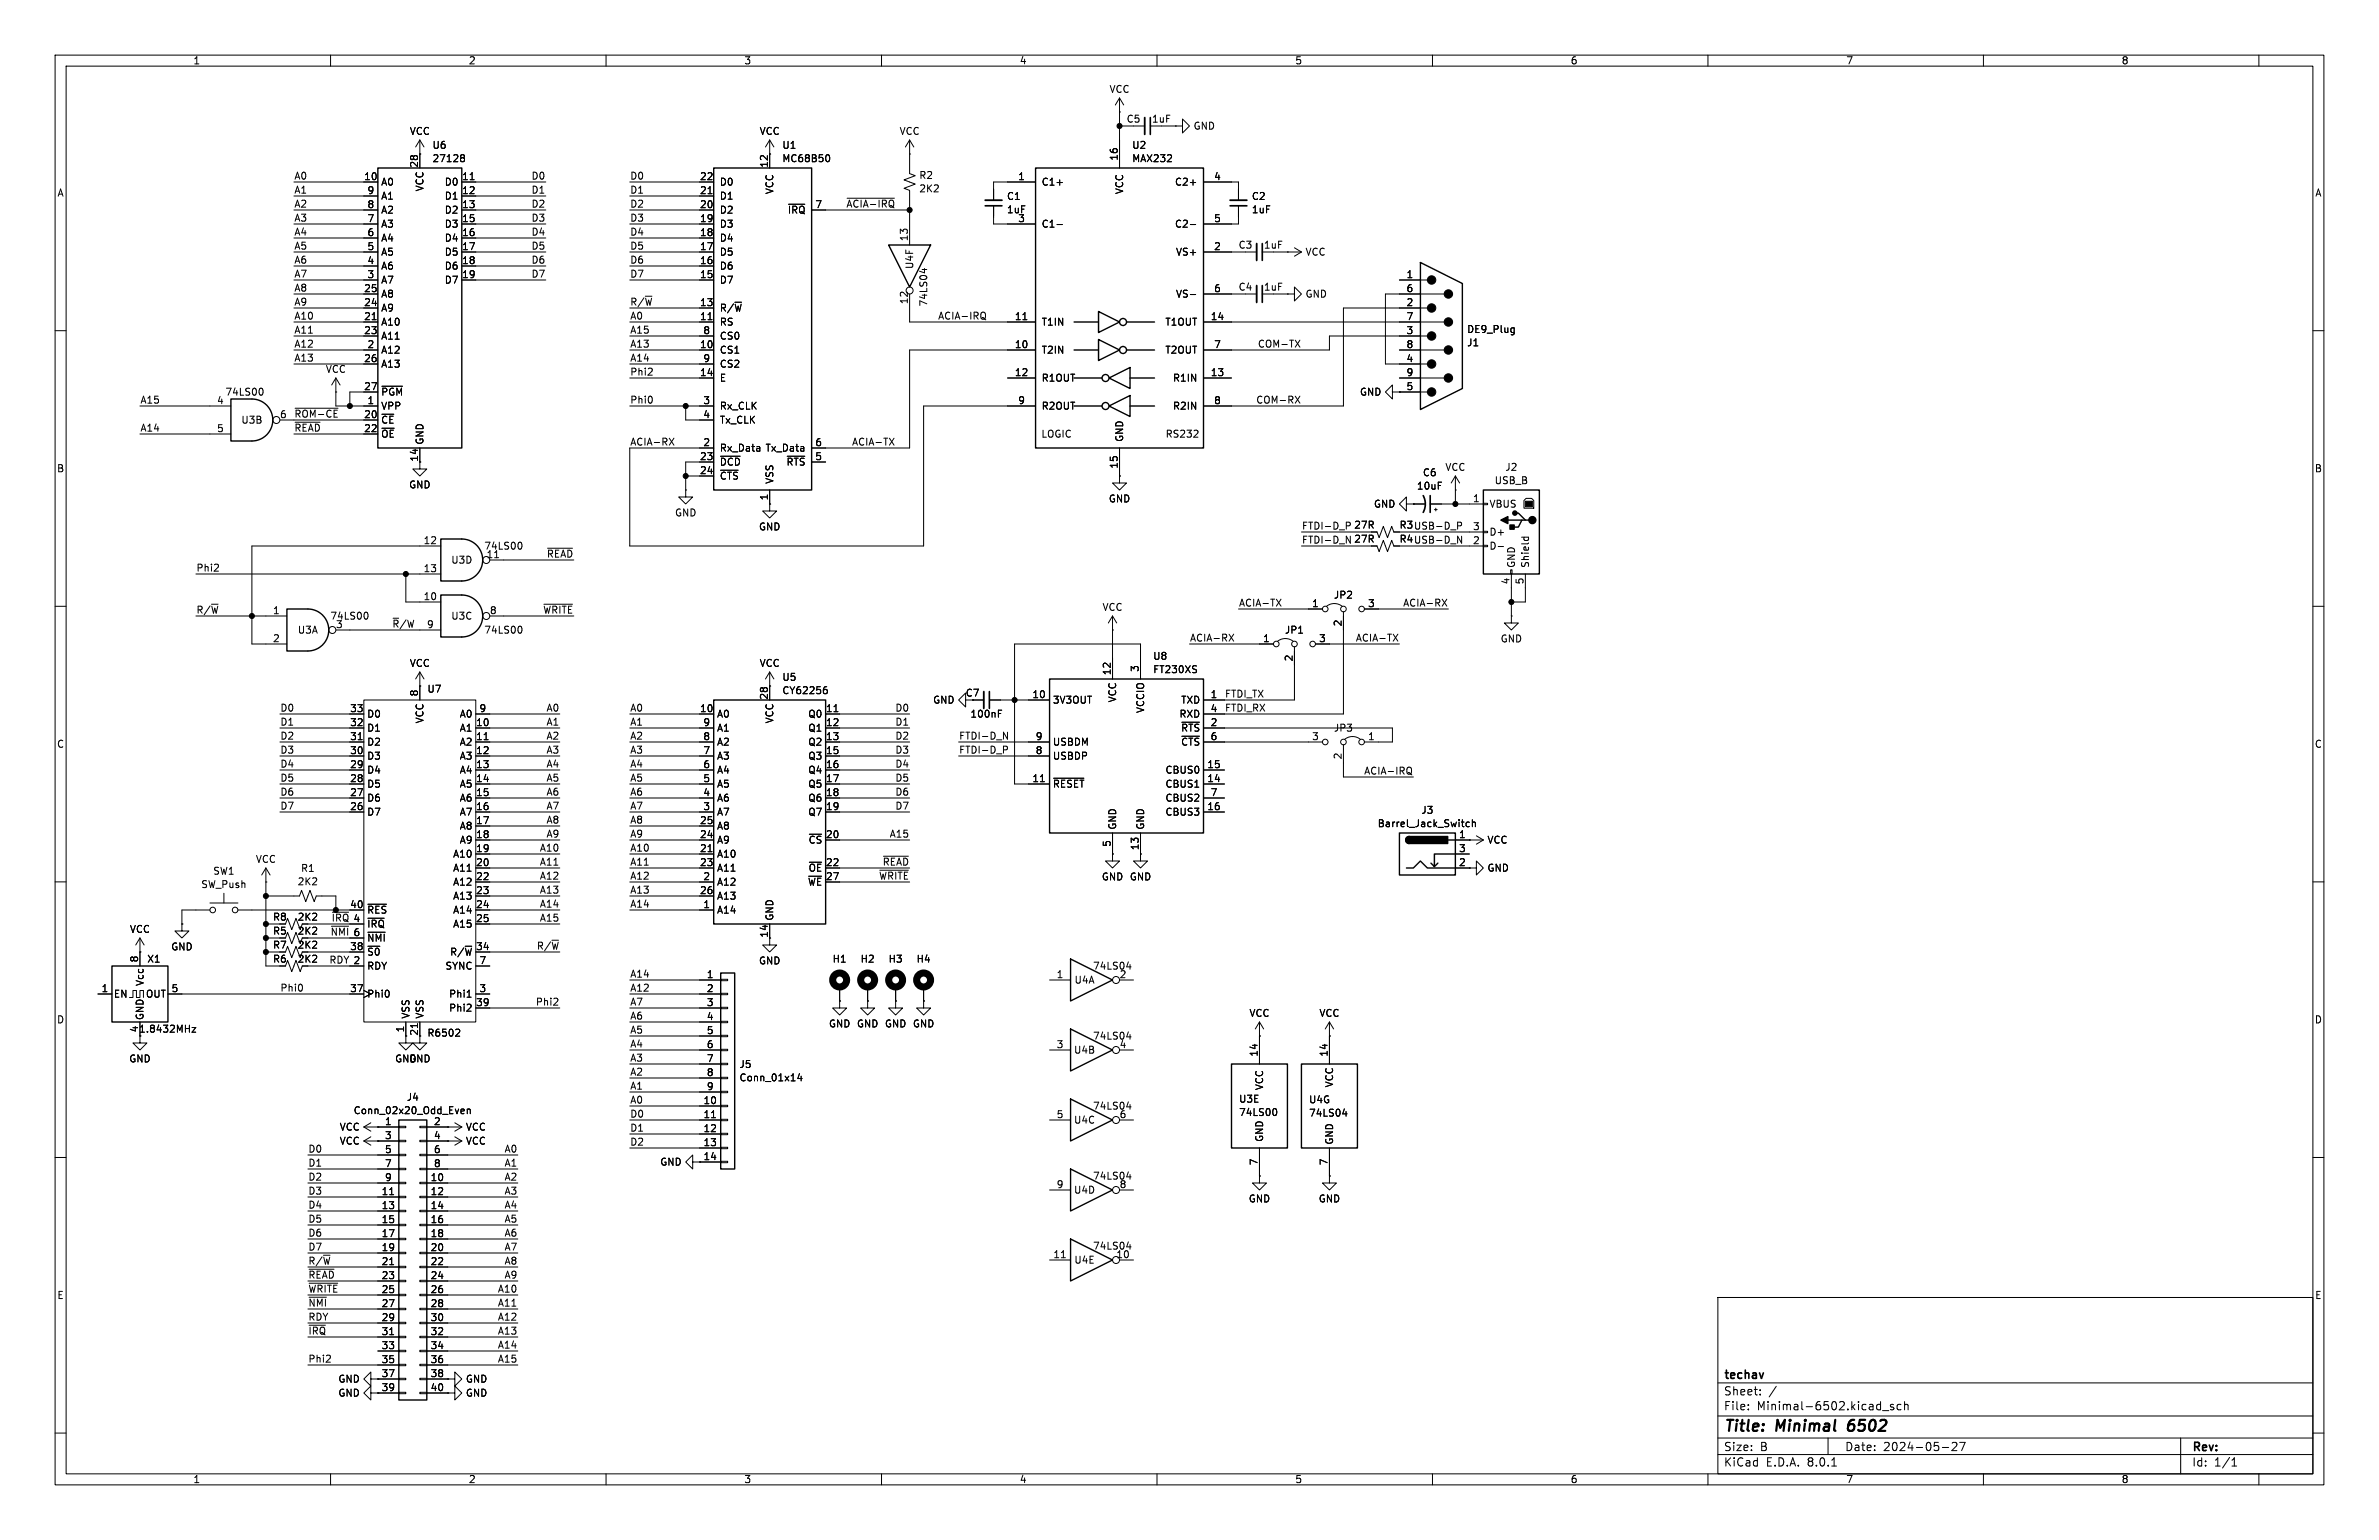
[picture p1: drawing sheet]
<svg xmlns="http://www.w3.org/2000/svg" width="432mm" height="279mm" viewBox="0 0 432 279" stroke-linecap="round" stroke-linejoin="round" font-family="sans-serif">
<defs><g id="words">
<g font-size="2.8">
<text x="312.8" y="260.3">Title:</text>
<text x="322.5" y="260.3">Minimal</text>
<text x="336.3" y="260.3">6502</text>
</g>
<g font-size="2.1">
<text x="312.8" y="250.6">techav</text>
<text x="312.8" y="256.1">File:</text>
<text x="312.8" y="253.4">Sheet:</text>
<text x="318.9" y="256.1">Minimal-6502.kicad_sch</text>
<text x="312.8" y="263.5">Size:</text>
<text x="319.5" y="263.5">B</text>
<text x="334.8" y="263.5">Date:</text>
<text x="341.8" y="263.5">2024-05-27</text>
<text x="397.8" y="263.7">Rev:</text>
<text x="312.8" y="266.3">KiCad</text>
<text x="320.5" y="266.3">E.D.A.</text>
<text x="328.1" y="266.3">8.0.1</text>
<text x="397.8" y="266.3">Id:</text>
<text x="401.9" y="266.3">1/1</text>
</g>
<g font-size="1.8">
<text x="35" y="11.9">1</text>
<text x="85" y="11.9">2</text>
<text x="135" y="11.9">3</text>
<text x="185" y="11.9">4</text>
<text x="235" y="11.9">5</text>
<text x="285" y="11.9">6</text>
<text x="335" y="11.9">7</text>
<text x="385" y="11.9">8</text>
<text x="201.3" y="17.1">VCC</text>
<text x="204.4" y="22.5">C5</text>
<text x="209" y="22.5">1uF</text>
<text x="216.5" y="23.7">GND</text>
<text x="74.3" y="24.7">VCC</text>
<text x="78.4" y="27.2">U6</text>
<text x="78.4" y="29.6">27128</text>
<text x="137.8" y="24.7">VCC</text>
<text x="141.9" y="27.2">U1</text>
<text x="141.9" y="29.6">MC68B50</text>
<text x="163.2" y="24.7">VCC</text>
<text x="202.9" y="29.3" transform="rotate(-90 202.9 29.3)">16</text>
<text x="205.4" y="27.2">U2</text>
<text x="205.4" y="29.6">MAX232</text>
<text x="10.3" y="35.9">A</text>
<text x="53.3" y="32.7">A0</text>
<text x="53.3" y="35.2">A1</text>
<text x="66" y="32.8">10</text>
<text x="66.6" y="35.3">9</text>
<text x="69.1" y="33.9">A0</text>
<text x="75.9" y="30.5" transform="rotate(-90 75.9 30.5)">28</text>
<text x="77.1" y="34.8" transform="rotate(-90 77.1 34.8)">VCC</text>
<text x="80.6" y="33.9">D0</text>
<text x="83.8" y="32.8">11</text>
<text x="83.8" y="35.3">12</text>
<text x="96.4" y="32.7">D0</text>
<text x="96.4" y="35.2">D1</text>
<text x="114.3" y="32.7">D0</text>
<text x="114.3" y="35.2">D1</text>
<text x="127" y="35.3">21</text>
<text x="127" y="32.8">22</text>
<text x="130.6" y="33.9">D0</text>
<text x="139.4" y="30.5" transform="rotate(-90 139.4 30.5)">12</text>
<text x="140.6" y="35.3" transform="rotate(-90 140.6 35.3)">VCC</text>
<text x="166.8" y="32.7">R2</text>
<text x="166.8" y="35.1">2K2</text>
<text x="184.7" y="32.8">1</text>
<text x="189" y="33.9">C1+</text>
<text x="204.1" y="35.3" transform="rotate(-90 204.1 35.3)">VCC</text>
<text x="213.2" y="33.9">C2+</text>
<text x="220.3" y="32.8">4</text>
<text x="420.1" y="35.9">A</text>
<text x="53.3" y="37.8">A2</text>
<text x="53.3" y="40.3">A3</text>
<text x="66.6" y="40.4">7</text>
<text x="66.6" y="37.8">8</text>
<text x="69.1" y="41.5">A3</text>
<text x="69.1" y="39">A2</text>
<text x="69.1" y="36.4">A1</text>
<text x="80.6" y="36.4">D1</text>
<text x="80.6" y="39">D2</text>
<text x="80.6" y="41.5">D3</text>
<text x="83.8" y="37.8">13</text>
<text x="83.8" y="40.4">15</text>
<text x="96.4" y="37.8">D2</text>
<text x="96.4" y="40.3">D3</text>
<text x="114.3" y="37.8">D2</text>
<text x="114.3" y="40.3">D3</text>
<text x="127" y="40.4">19</text>
<text x="127" y="37.8">20</text>
<text x="130.6" y="41.5">D3</text>
<text x="130.6" y="39">D2</text>
<text x="130.6" y="36.4">D1</text>
<text x="142.9" y="39">~{IRQ}</text>
<text x="147.9" y="37.8">7</text>
<text x="153.5" y="37.8">~{ACIA-IRQ}</text>
<text x="182.7" y="36.5">C1</text>
<text x="182.7" y="38.9">1uF</text>
<text x="184.7" y="40.4">3</text>
<text x="189" y="41.5">C1-</text>
<text x="213.2" y="41.5">C2-</text>
<text x="220.3" y="40.4">5</text>
<text x="227.1" y="36.5">C2</text>
<text x="227.1" y="38.9">1uF</text>
<text x="53.3" y="47.9">A6</text>
<text x="53.3" y="42.8">A4</text>
<text x="53.3" y="45.4">A5</text>
<text x="66.6" y="45.5">5</text>
<text x="66.6" y="42.9">6</text>
<text x="69.1" y="46.6">A5</text>
<text x="69.1" y="44">A4</text>
<text x="80.6" y="44">D4</text>
<text x="80.6" y="46.6">D5</text>
<text x="83.8" y="42.9">16</text>
<text x="83.8" y="45.5">17</text>
<text x="96.4" y="47.9">D6</text>
<text x="96.4" y="42.8">D4</text>
<text x="96.4" y="45.4">D5</text>
<text x="114.3" y="45.4">D5</text>
<text x="114.3" y="42.8">D4</text>
<text x="114.3" y="47.9">D6</text>
<text x="127" y="45.5">17</text>
<text x="127" y="42.9">18</text>
<text x="130.6" y="46.6">D5</text>
<text x="130.6" y="44">D4</text>
<text x="164.8" y="43.9" transform="rotate(-90 164.8 43.9)">13</text>
<text x="213.4" y="46.6">VS+</text>
<text x="220.3" y="45.5">2</text>
<text x="224.7" y="45.3">C3</text>
<text x="229.3" y="45.3">1uF</text>
<text x="236.9" y="46.6">VCC</text>
<text x="53.3" y="50.5">A7</text>
<text x="53.3" y="53">A8</text>
<text x="66" y="53.1">25</text>
<text x="66.6" y="50.5">3</text>
<text x="66.6" y="48">4</text>
<text x="69.1" y="51.7">A7</text>
<text x="69.1" y="49.1">A6</text>
<text x="80.6" y="49.1">D6</text>
<text x="80.6" y="51.7">D7</text>
<text x="83.8" y="48">18</text>
<text x="83.8" y="50.5">19</text>
<text x="96.4" y="50.5">D7</text>
<text x="114.3" y="50.5">D7</text>
<text x="127" y="50.5">15</text>
<text x="127" y="48">16</text>
<text x="130.6" y="51.7">D7</text>
<text x="130.6" y="49.1">D6</text>
<text x="166" y="48.9" transform="rotate(-90 166 48.9)">U4F</text>
<text x="220.3" y="53.1">6</text>
<text x="224.7" y="52.9">C4</text>
<text x="229.3" y="52.9">1uF</text>
<text x="255.2" y="50.5">1</text>
<text x="255.2" y="53.1">6</text>
<text x="53.3" y="55.5">A9</text>
<text x="53.3" y="58.1">A10</text>
<text x="66" y="58.2">21</text>
<text x="66" y="55.6">24</text>
<text x="69.1" y="59.3">A10</text>
<text x="69.1" y="56.7">A9</text>
<text x="69.1" y="54.2">A8</text>
<text x="114.3" y="55.5">R/~{W}</text>
<text x="114.3" y="58.1">A0</text>
<text x="127" y="58.2">11</text>
<text x="127" y="55.6">13</text>
<text x="130.6" y="59.3">RS</text>
<text x="130.6" y="56.7">R/~{W}</text>
<text x="164.8" y="55.3" transform="rotate(-90 164.8 55.3)">12</text>
<text x="168.5" y="55.7" transform="rotate(-90 168.5 55.7)">74LS04</text>
<text x="170.2" y="58.1">ACIA-IRQ</text>
<text x="184.1" y="58.2">11</text>
<text x="189" y="59.3">T1IN</text>
<text x="211.4" y="59.3">T1OUT</text>
<text x="213.4" y="54.2">VS-</text>
<text x="219.7" y="58.2">14</text>
<text x="236.9" y="54.2">GND</text>
<text x="255.2" y="55.6">2</text>
<text x="255.2" y="58.2">7</text>
<text x="53.3" y="63.2">A12</text>
<text x="53.3" y="60.6">A11</text>
<text x="53.3" y="65.7">A13</text>
<text x="66" y="60.7">23</text>
<text x="66" y="65.8">26</text>
<text x="66.6" y="63.2">2</text>
<text x="69.1" y="64.4">A12</text>
<text x="69.1" y="61.8">A11</text>
<text x="114.3" y="63.2">A13</text>
<text x="114.3" y="60.6">A15</text>
<text x="114.3" y="65.7">A14</text>
<text x="127" y="63.2">10</text>
<text x="127.6" y="60.7">8</text>
<text x="127.6" y="65.8">9</text>
<text x="130.6" y="64.4">CS1</text>
<text x="130.6" y="61.8">CS0</text>
<text x="184.1" y="63.2">10</text>
<text x="189" y="64.4">T2IN</text>
<text x="211.4" y="64.4">T2OUT</text>
<text x="220.3" y="63.2">7</text>
<text x="228.2" y="63.2">COM-TX</text>
<text x="255.2" y="60.7">3</text>
<text x="255.2" y="65.8">4</text>
<text x="255.2" y="63.2">8</text>
<text x="266.2" y="63">J1</text>
<text x="266.2" y="60.6">DE9_Plug</text>
<text x="40.8" y="72">74LS00</text>
<text x="59" y="67.9">VCC</text>
<text x="66" y="70.9">27</text>
<text x="69.1" y="66.9">A13</text>
<text x="69.1" y="72">~{PGM}</text>
<text x="114.3" y="68.2">Phi2</text>
<text x="127" y="68.3">14</text>
<text x="130.6" y="69.4">E</text>
<text x="130.6" y="66.9">CS2</text>
<text x="184.1" y="68.3">12</text>
<text x="189" y="69.4">R1OUT</text>
<text x="212.8" y="69.4">R1IN</text>
<text x="219.7" y="68.3">13</text>
<text x="246.7" y="72">GND</text>
<text x="255.2" y="70.9">5</text>
<text x="255.2" y="68.3">9</text>
<text x="25.4" y="73.3">A15</text>
<text x="39.3" y="73.4">4</text>
<text x="43.7" y="77.1">U3B</text>
<text x="50.7" y="75.9">6</text>
<text x="53.3" y="75.9">~{ROM-CE}</text>
<text x="66" y="75.9">20</text>
<text x="66.6" y="73.4">1</text>
<text x="69.1" y="74.5">VPP</text>
<text x="69.1" y="77.1">~{CE}</text>
<text x="114.3" y="73.3">Phi0</text>
<text x="127.6" y="73.4">3</text>
<text x="127.6" y="75.9">4</text>
<text x="130.6" y="74.5">Rx_CLK</text>
<text x="130.6" y="77.1">Tx_CLK</text>
<text x="184.7" y="73.4">9</text>
<text x="189" y="74.5">R2OUT</text>
<text x="212.8" y="74.5">R2IN</text>
<text x="220.3" y="73.4">8</text>
<text x="227.9" y="73.3">COM-RX</text>
<text x="25.4" y="78.4">A14</text>
<text x="39.3" y="78.5">5</text>
<text x="53.3" y="78.4">~{READ}</text>
<text x="66" y="78.5">22</text>
<text x="69.1" y="79.6">~{OE}</text>
<text x="75.9" y="83.9" transform="rotate(-90 75.9 83.9)">14</text>
<text x="77.1" y="80.8" transform="rotate(-90 77.1 80.8)">GND</text>
<text x="114.3" y="80.9">ACIA-RX</text>
<text x="127" y="83.6">23</text>
<text x="127.6" y="81">2</text>
<text x="130.6" y="82.1">Rx_Data</text>
<text x="138.8" y="82.1">Tx_Data</text>
<text x="147.9" y="83.6">5</text>
<text x="147.9" y="81">6</text>
<text x="154.6" y="80.9">ACIA-TX</text>
<text x="188.9" y="79.6">LOGIC</text>
<text x="204.1" y="80.3" transform="rotate(-90 204.1 80.3)">GND</text>
<text x="211.5" y="79.6">RS232</text>
<text x="10.3" y="85.9">B</text>
<text x="74.2" y="88.8">GND</text>
<text x="127" y="86.1">24</text>
<text x="130.6" y="84.7">~{DCD}</text>
<text x="130.6" y="87.2">~{CTS}</text>
<text x="140.6" y="87.9" transform="rotate(-90 140.6 87.9)">VSS</text>
<text x="142.7" y="84.7">~{RTS}</text>
<text x="202.9" y="85.1" transform="rotate(-90 202.9 85.1)">15</text>
<text x="257.1" y="89">10uF</text>
<text x="258.2" y="86.6">C6</text>
<text x="262.2" y="85.6">VCC</text>
<text x="271.2" y="88">USB_B</text>
<text x="273.1" y="85.6">J2</text>
<text x="420.1" y="85.9">B</text>
<text x="122.4" y="93.9">GND</text>
<text x="139.4" y="90.9" transform="rotate(-90 139.4 90.9)">1</text>
<text x="201.2" y="91.4">GND</text>
<text x="249.3" y="92.3">GND</text>
<text x="267.3" y="91.2">1</text>
<text x="270.3" y="92.3">VBUS</text>
<text x="76.8" y="98.8">12</text>
<text x="87.8" y="99.9">74LS00</text>
<text x="88.2" y="101.3">11</text>
<text x="99.2" y="101.3">~{READ}</text>
<text x="137.7" y="96.4">GND</text>
<text x="236.2" y="98.7">FTDI-D_N</text>
<text x="236.2" y="96.2">FTDI-D_P</text>
<text x="245.7" y="96.1">27R</text>
<text x="245.7" y="98.7">27R</text>
<text x="253.9" y="96.1">R3 USB-D_P</text>
<text x="253.9" y="98.7">R4 USB-D_N</text>
<text x="253.9" y="98.7">R4</text>
<text x="253.9" y="96.1">R3</text>
<text x="267.3" y="98.8">2</text>
<text x="267.3" y="96.3">3</text>
<text x="270.3" y="99.9">D-</text>
<text x="270.3" y="97.4">D+</text>
<text x="35.6" y="103.8">Phi2</text>
<text x="76.8" y="103.9">13</text>
<text x="81.8" y="102.5">U3D</text>
<text x="274.1" y="106.1" transform="rotate(-90 274.1 106.1)">4</text>
<text x="275.2" y="103.1" transform="rotate(-90 275.2 103.1)">GND</text>
<text x="276.6" y="106.1" transform="rotate(-90 276.6 106.1)">5</text>
<text x="277.7" y="103.1" transform="rotate(-90 277.7 103.1)">Shield</text>
<text x="35.6" y="111.4">R/~{W}</text>
<text x="49.5" y="111.5">1</text>
<text x="59.9" y="112.6">74LS00</text>
<text x="71.1" y="114">~{R}/W 9</text>
<text x="76.8" y="109">10</text>
<text x="81.8" y="112.6">U3C</text>
<text x="88.8" y="111.5">8</text>
<text x="98.5" y="111.4">~{WRITE}</text>
<text x="200" y="111">VCC</text>
<text x="224.8" y="110.1">ACIA-TX</text>
<text x="238.1" y="110.2">1</text>
<text x="242" y="108.8">JP2</text>
<text x="243.6" y="113.7" transform="rotate(-90 243.6 113.7)">2</text>
<text x="248.2" y="110.2">3</text>
<text x="254.6" y="110.1">ACIA-RX</text>
<text x="49.5" y="116.6">2</text>
<text x="54" y="115.2">U3A</text>
<text x="60.9" y="114">3</text>
<text x="87.8" y="115.2">74LS00</text>
<text x="209.2" y="119.9">U8</text>
<text x="215.9" y="116.5">ACIA-RX</text>
<text x="229.2" y="116.6">1</text>
<text x="233.1" y="115.2">JP1</text>
<text x="239.3" y="116.6">3</text>
<text x="246" y="116.5">ACIA-TX</text>
<text x="272.3" y="116.8">GND</text>
<text x="74.3" y="121.2">VCC</text>
<text x="77.5" y="125.9">U7</text>
<text x="137.8" y="121.2">VCC</text>
<text x="141.9" y="123.7">U5</text>
<text x="201.7" y="122.6" transform="rotate(-90 201.7 122.6)">12</text>
<text x="206.8" y="122" transform="rotate(-90 206.8 122)">3</text>
<text x="209.2" y="122.3">FT230XS</text>
<text x="234.7" y="120.1" transform="rotate(-90 234.7 120.1)">2</text>
<text x="50.8" y="131.7">D1</text>
<text x="50.8" y="129.2">D0</text>
<text x="63.5" y="131.8">32</text>
<text x="63.5" y="129.3">33</text>
<text x="66.5" y="130.4">D0</text>
<text x="75.9" y="126.4" transform="rotate(-90 75.9 126.4)">8</text>
<text x="77.1" y="131.3" transform="rotate(-90 77.1 131.3)">VCC</text>
<text x="83.4" y="130.4">A0</text>
<text x="86.3" y="131.8">10</text>
<text x="86.9" y="129.3">9</text>
<text x="99.1" y="131.7">A1</text>
<text x="99.1" y="129.2">A0</text>
<text x="114.3" y="131.7">A1</text>
<text x="114.3" y="129.2">A0</text>
<text x="127" y="129.3">10</text>
<text x="127.6" y="131.8">9</text>
<text x="130" y="130.4">A0</text>
<text x="139.4" y="127" transform="rotate(-90 139.4 127)">28</text>
<text x="140.6" y="131.3" transform="rotate(-90 140.6 131.3)">VCC</text>
<text x="141.9" y="126.1">CY62256</text>
<text x="146.6" y="130.4">Q0</text>
<text x="149.8" y="129.3">11</text>
<text x="149.8" y="131.8">12</text>
<text x="162.4" y="131.7">D1</text>
<text x="162.4" y="129.2">D0</text>
<text x="169.3" y="127.9">GND</text>
<text x="175.2" y="126.6">C7</text>
<text x="176" y="130.4">100nF</text>
<text x="187.3" y="126.7">10</text>
<text x="191" y="127.9">3V3OUT</text>
<text x="202.8" y="127.5" transform="rotate(-90 202.8 127.5)">VCC</text>
<text x="207.9" y="129.5" transform="rotate(-90 207.9 129.5)">VCCIO</text>
<text x="214" y="130.4">RXD</text>
<text x="214.3" y="127.9">TXD</text>
<text x="219.6" y="126.7">1</text>
<text x="219.6" y="131.8">2</text>
<text x="219.6" y="129.3">4</text>
<text x="222.2" y="126.7">FTDI_TX</text>
<text x="222.2" y="129.2">FTDI_RX</text>
<text x="10.3" y="135.9">C</text>
<text x="50.8" y="134.3">D2</text>
<text x="50.8" y="136.8">D3</text>
<text x="63.5" y="136.9">30</text>
<text x="63.5" y="134.4">31</text>
<text x="66.5" y="135.5">D2</text>
<text x="66.5" y="132.9">D1</text>
<text x="83.4" y="132.9">A1</text>
<text x="83.4" y="135.5">A2</text>
<text x="86.3" y="134.4">11</text>
<text x="86.3" y="136.9">12</text>
<text x="99.1" y="134.3">A2</text>
<text x="99.1" y="136.8">A3</text>
<text x="114.3" y="134.3">A2</text>
<text x="114.3" y="136.8">A3</text>
<text x="127.6" y="136.9">7</text>
<text x="127.6" y="134.4">8</text>
<text x="130" y="135.5">A2</text>
<text x="130" y="132.9">A1</text>
<text x="146.6" y="132.9">Q1</text>
<text x="146.6" y="135.5">Q2</text>
<text x="149.8" y="134.4">13</text>
<text x="149.8" y="136.9">15</text>
<text x="162.4" y="134.3">D2</text>
<text x="162.4" y="136.8">D3</text>
<text x="174" y="134.3">FTDI-D_N</text>
<text x="174" y="136.8">FTDI-D_P</text>
<text x="187.9" y="136.9">8</text>
<text x="187.9" y="134.4">9</text>
<text x="191" y="135.5">USBDM</text>
<text x="214.3" y="132.9">~{RTS}</text>
<text x="214.3" y="135.5">~{CTS}</text>
<text x="219.6" y="134.4">6</text>
<text x="238.1" y="134.4">3</text>
<text x="242" y="132.9">JP3</text>
<text x="243.6" y="137.9" transform="rotate(-90 243.6 137.9)">2</text>
<text x="248.2" y="134.4">1</text>
<text x="420.1" y="135.9">C</text>
<text x="50.8" y="139.4">D4</text>
<text x="50.8" y="141.9">D5</text>
<text x="63.5" y="142">28</text>
<text x="63.5" y="139.4">29</text>
<text x="66.5" y="143.1">D5</text>
<text x="66.5" y="140.6">D4</text>
<text x="66.5" y="138">D3</text>
<text x="83.4" y="138">A3</text>
<text x="83.4" y="140.6">A4</text>
<text x="83.4" y="143.1">A5</text>
<text x="86.3" y="139.4">13</text>
<text x="86.3" y="142">14</text>
<text x="99.1" y="139.4">A4</text>
<text x="99.1" y="141.9">A5</text>
<text x="114.3" y="139.4">A4</text>
<text x="114.3" y="141.9">A5</text>
<text x="127.6" y="142">5</text>
<text x="127.6" y="139.4">6</text>
<text x="130" y="143.1">A5</text>
<text x="130" y="140.6">A4</text>
<text x="130" y="138">A3</text>
<text x="146.6" y="138">Q3</text>
<text x="146.6" y="140.6">Q4</text>
<text x="146.6" y="143.1">Q5</text>
<text x="149.8" y="139.4">16</text>
<text x="149.8" y="142">17</text>
<text x="162.4" y="141.9">D5</text>
<text x="162.4" y="139.4">D4</text>
<text x="187.3" y="142">11</text>
<text x="191" y="143.1">~{RESET}</text>
<text x="191" y="138">USBDP</text>
<text x="211.4" y="143.1">CBUS1</text>
<text x="211.4" y="140.6">CBUS0</text>
<text x="219" y="142">14</text>
<text x="219" y="139.4">15</text>
<text x="247.5" y="140.6">ACIA-IRQ</text>
<text x="50.8" y="144.4">D6</text>
<text x="50.8" y="147">D7</text>
<text x="63.5" y="147.1">26</text>
<text x="63.5" y="144.5">27</text>
<text x="66.5" y="148.2">D7</text>
<text x="66.5" y="145.6">D6</text>
<text x="83.4" y="145.6">A6</text>
<text x="83.4" y="148.2">A7</text>
<text x="86.3" y="144.5">15</text>
<text x="86.3" y="147.1">16</text>
<text x="86.3" y="149.6">17</text>
<text x="99.1" y="149.5">A8</text>
<text x="99.1" y="147">A7</text>
<text x="99.1" y="144.4">A6</text>
<text x="114.3" y="147">A7</text>
<text x="114.3" y="144.4">A6</text>
<text x="114.3" y="149.5">A8</text>
<text x="127" y="149.6">25</text>
<text x="127.6" y="147.1">3</text>
<text x="127.6" y="144.5">4</text>
<text x="130" y="148.2">A7</text>
<text x="130" y="145.6">A6</text>
<text x="146.6" y="145.6">Q6</text>
<text x="146.6" y="148.2">Q7</text>
<text x="149.8" y="144.5">18</text>
<text x="149.8" y="147.1">19</text>
<text x="162.4" y="147">D7</text>
<text x="162.4" y="144.4">D6</text>
<text x="211.4" y="148.2">CBUS3</text>
<text x="211.4" y="145.6">CBUS2</text>
<text x="219" y="147.1">16</text>
<text x="219.6" y="144.5">7</text>
<text x="257.9" y="147.8">J3</text>
<text x="82.1" y="155.8">A10</text>
<text x="83.4" y="150.7">A8</text>
<text x="83.4" y="153.3">A9</text>
<text x="86.3" y="152.1">18</text>
<text x="86.3" y="154.7">19</text>
<text x="97.9" y="154.6">A10</text>
<text x="99.1" y="152.1">A9</text>
<text x="114.3" y="152.1">A9</text>
<text x="114.3" y="154.6">A10</text>
<text x="127" y="154.7">21</text>
<text x="127" y="152.1">24</text>
<text x="130" y="155.8">A10</text>
<text x="130" y="153.3">A9</text>
<text x="130" y="150.7">A8</text>
<text x="146.7" y="153.3">~{CS}</text>
<text x="149.8" y="152.1">20</text>
<text x="161.4" y="152.1">A15</text>
<text x="201.7" y="153.7" transform="rotate(-90 201.7 153.7)">5</text>
<text x="202.8" y="150.6" transform="rotate(-90 202.8 150.6)">GND</text>
<text x="206.8" y="154.3" transform="rotate(-90 206.8 154.3)">13</text>
<text x="207.9" y="150.6" transform="rotate(-90 207.9 150.6)">GND</text>
<text x="250" y="150.3">Barrel_Jack_Switch</text>
<text x="264.7" y="152.1">1</text>
<text x="264.7" y="154.7">3</text>
<text x="269.9" y="153.3">VCC</text>
<text x="36.4" y="161.3">SW_Push</text>
<text x="38.6" y="158.9">SW1</text>
<text x="46.3" y="156.8">VCC</text>
<text x="53.9" y="160.8">2K2</text>
<text x="54.5" y="158.4">R1</text>
<text x="82.1" y="158.3">A11</text>
<text x="82.1" y="160.9">A12</text>
<text x="86.3" y="157.2">20</text>
<text x="86.3" y="159.8">22</text>
<text x="97.9" y="157.1">A11</text>
<text x="97.9" y="159.7">A12</text>
<text x="114.3" y="159.7">A12</text>
<text x="114.3" y="157.1">A11</text>
<text x="127" y="157.2">23</text>
<text x="127.6" y="159.8">2</text>
<text x="130" y="160.9">A12</text>
<text x="130" y="158.3">A11</text>
<text x="146.5" y="160.9">~{WE}</text>
<text x="146.7" y="158.3">~{OE}</text>
<text x="149.8" y="157.2">22</text>
<text x="149.8" y="159.8">27</text>
<text x="159.5" y="159.7">~{WRITE}</text>
<text x="160.1" y="157.1">~{READ}</text>
<text x="199.9" y="159.9">GND GND</text>
<text x="264.7" y="157.2">2</text>
<text x="269.9" y="158.3">GND</text>
<text x="49.5" y="167.2">R8</text>
<text x="53.9" y="167.2">2K2</text>
<text x="60.1" y="167.3">~{IRQ}</text>
<text x="63.5" y="164.8">40</text>
<text x="64.1" y="167.4">4</text>
<text x="66.5" y="166">~{RES}</text>
<text x="82.1" y="163.4">A13</text>
<text x="82.1" y="166">A14</text>
<text x="86.3" y="162.3">23</text>
<text x="86.3" y="164.8">24</text>
<text x="86.3" y="167.4">25</text>
<text x="97.9" y="167.3">A15</text>
<text x="97.9" y="164.8">A14</text>
<text x="97.9" y="162.2">A13</text>
<text x="114.3" y="164.8">A14</text>
<text x="114.3" y="162.2">A13</text>
<text x="127" y="162.3">26</text>
<text x="127.6" y="164.8">1</text>
<text x="130" y="166">A14</text>
<text x="130" y="163.4">A13</text>
<text x="140.6" y="167.1" transform="rotate(-90 140.6 167.1)">GND</text>
<text x="23.5" y="169.5">VCC</text>
<text x="31" y="172.6">GND</text>
<text x="49.5" y="169.8">R5</text>
<text x="49.5" y="172.3">R7</text>
<text x="53.9" y="169.8">2K2</text>
<text x="53.9" y="172.3">2K2</text>
<text x="59.9" y="169.8">~{NMI}</text>
<text x="63.5" y="172.5">38</text>
<text x="64.1" y="169.9">6</text>
<text x="66.5" y="173.6">~{S0}</text>
<text x="66.5" y="168.5">~{IRQ}</text>
<text x="66.5" y="171">~{NMI}</text>
<text x="81.6" y="173.6">R/~{W}</text>
<text x="82.1" y="168.5">A15</text>
<text x="86.3" y="172.5">34</text>
<text x="97.3" y="172.4">R/~{W}</text>
<text x="139.4" y="170.2" transform="rotate(-90 139.4 170.2)">14</text>
<text x="25.1" y="174.7" transform="rotate(-90 25.1 174.7)">8</text>
<text x="26.3" y="179" transform="rotate(-90 26.3 179)">Vcc</text>
<text x="26.6" y="174.9">X1</text>
<text x="49.5" y="174.9">R6</text>
<text x="50.8" y="180">Phi0</text>
<text x="53.9" y="174.9">2K2</text>
<text x="59.7" y="174.9">RDY 2</text>
<text x="64.1" y="175">2</text>
<text x="66.5" y="176.1">RDY</text>
<text x="80.8" y="176.1">SYNC</text>
<text x="86.9" y="175">7</text>
<text x="114.3" y="177.5">A14</text>
<text x="114.3" y="180">A12</text>
<text x="128.2" y="177.5">1</text>
<text x="137.7" y="175.2">GND</text>
<text x="151" y="174.9">H1</text>
<text x="156.1" y="174.9">H2</text>
<text x="161.2" y="174.9">H3</text>
<text x="166.3" y="174.9">H4</text>
<text x="191.7" y="177.5">1</text>
<text x="194.9" y="178.7">U4A</text>
<text x="198.3" y="176.1">74LS04</text>
<text x="203.1" y="177.5">2</text>
<text x="10.3" y="185.9">D</text>
<text x="18.3" y="180.1">1</text>
<text x="20.6" y="181.2">EN</text>
<text x="26.3" y="185.2" transform="rotate(-90 26.3 185.2)">GND</text>
<text x="26.4" y="181.2">OUT</text>
<text x="31" y="180.1">5</text>
<text x="63.5" y="180.1">37</text>
<text x="66.5" y="181.2">Phi0</text>
<text x="74.5" y="184.9" transform="rotate(-90 74.5 184.9)">VSS</text>
<text x="77.1" y="184.9" transform="rotate(-90 77.1 184.9)">VSS</text>
<text x="81.4" y="181.2">Phi1</text>
<text x="81.4" y="183.7">Phi2</text>
<text x="86.3" y="182.6">39</text>
<text x="86.9" y="180.1">3</text>
<text x="97.2" y="182.5">Phi2</text>
<text x="114.3" y="185.1">A6</text>
<text x="114.3" y="182.5">A7</text>
<text x="128.2" y="180.1">2</text>
<text x="128.2" y="182.6">3</text>
<text x="128.2" y="185.2">4</text>
<text x="226.7" y="184.7">VCC</text>
<text x="239.4" y="184.7">VCC</text>
<text x="420.1" y="185.9">D</text>
<text x="25.1" y="187.4" transform="rotate(-90 25.1 187.4)">4</text>
<text x="25.1" y="187.6">1.8432MHz</text>
<text x="73.4" y="187.4" transform="rotate(-90 73.4 187.4)">1</text>
<text x="75.9" y="188" transform="rotate(-90 75.9 188)">21</text>
<text x="77.5" y="188.3">R6502</text>
<text x="114.3" y="187.6">A5</text>
<text x="114.3" y="190.2">A4</text>
<text x="128.2" y="187.7">5</text>
<text x="128.2" y="190.2">6</text>
<text x="150.4" y="186.6">GND GND GND GND</text>
<text x="191.7" y="190.2">3</text>
<text x="194.8" y="191.4">U4B</text>
<text x="198.3" y="188.8">74LS04</text>
<text x="203.1" y="190.2">4</text>
<text x="228.3" y="191.8" transform="rotate(-90 228.3 191.8)">14</text>
<text x="241" y="191.8" transform="rotate(-90 241 191.8)">14</text>
<text x="23.4" y="193">GND</text>
<text x="71.6" y="193">GND</text>
<text x="74.2" y="193">GND</text>
<text x="114.3" y="192.7">A3</text>
<text x="114.3" y="195.2">A2</text>
<text x="114.3" y="197.8">A1</text>
<text x="128.2" y="192.8">7</text>
<text x="128.2" y="195.3">8</text>
<text x="128.2" y="197.9">9</text>
<text x="134.1" y="194">J5</text>
<text x="134.1" y="196.4">Conn_01x14</text>
<text x="229.5" y="197.9" transform="rotate(-90 229.5 197.9)">VCC</text>
<text x="242.2" y="197.4" transform="rotate(-90 242.2 197.4)">VCC</text>
<text x="64.1" y="202.3">Conn_02x20_Odd_Even</text>
<text x="73.7" y="199.9">J4</text>
<text x="114.3" y="202.9">D0</text>
<text x="114.3" y="200.3">A0</text>
<text x="127.6" y="200.4">10</text>
<text x="127.6" y="202.9">11</text>
<text x="191.7" y="202.9">5</text>
<text x="198.3" y="201.5">74LS04</text>
<text x="203.1" y="202.9">6</text>
<text x="224.8" y="200.3">U3E</text>
<text x="224.8" y="202.7">74LS00</text>
<text x="237.5" y="200.4">U4G</text>
<text x="237.5" y="202.8">74LS04</text>
<text x="55.9" y="209.2">D0</text>
<text x="61.6" y="205.3">VCC</text>
<text x="61.6" y="207.9">VCC</text>
<text x="69.8" y="204.2">1</text>
<text x="69.8" y="206.8">3</text>
<text x="69.8" y="209.3">5</text>
<text x="78.7" y="204.2">2</text>
<text x="78.7" y="206.8">4</text>
<text x="78.7" y="209.3">6</text>
<text x="84.5" y="205.3">VCC</text>
<text x="84.5" y="207.9">VCC</text>
<text x="91.5" y="209.2">A0</text>
<text x="114.3" y="205.4">D1</text>
<text x="114.3" y="207.9">D2</text>
<text x="127.6" y="205.5">12</text>
<text x="127.6" y="208">13</text>
<text x="194.8" y="204.1">U4C</text>
<text x="229.5" y="207.3" transform="rotate(-90 229.5 207.3)">GND</text>
<text x="242.2" y="207.8" transform="rotate(-90 242.2 207.8)">GND</text>
<text x="55.9" y="214.3">D2</text>
<text x="55.9" y="211.7">D1</text>
<text x="69.8" y="211.8">7</text>
<text x="69.8" y="214.4">9</text>
<text x="78.1" y="214.4">10</text>
<text x="78.7" y="211.8">8</text>
<text x="91.5" y="211.7">A1</text>
<text x="91.5" y="214.3">A2</text>
<text x="119.7" y="211.7">GND</text>
<text x="127.6" y="210.6">14</text>
<text x="191.7" y="215.6">9</text>
<text x="198.3" y="214.2">74LS04</text>
<text x="203.1" y="215.6">8</text>
<text x="228.3" y="211.5" transform="rotate(-90 228.3 211.5)">7</text>
<text x="241" y="211.5" transform="rotate(-90 241 211.5)">7</text>
<text x="55.9" y="221.9">D5</text>
<text x="55.9" y="219.4">D4</text>
<text x="55.9" y="216.8">D3</text>
<text x="69.2" y="216.9">11</text>
<text x="69.2" y="219.5">13</text>
<text x="69.2" y="222">15</text>
<text x="78.1" y="216.9">12</text>
<text x="78.1" y="219.5">14</text>
<text x="78.1" y="222">16</text>
<text x="91.5" y="216.8">A3</text>
<text x="91.5" y="219.4">A4</text>
<text x="91.5" y="221.9">A5</text>
<text x="194.8" y="216.8">U4D</text>
<text x="226.6" y="218.4">GND</text>
<text x="239.3" y="218.4">GND</text>
<text x="55.9" y="227">D7</text>
<text x="55.9" y="224.4">D6</text>
<text x="69.2" y="224.5">17</text>
<text x="69.2" y="227.1">19</text>
<text x="78.1" y="224.5">18</text>
<text x="78.1" y="227.1">20</text>
<text x="91.5" y="227">A7</text>
<text x="91.5" y="224.4">A6</text>
<text x="198.3" y="226.9">74LS04</text>
<text x="55.9" y="229.5">R/~{W}</text>
<text x="55.9" y="232.1">~{READ}</text>
<text x="69.2" y="229.6">21</text>
<text x="69.2" y="232.2">23</text>
<text x="78.1" y="229.6">22</text>
<text x="78.1" y="232.2">24</text>
<text x="91.5" y="232.1">A9</text>
<text x="91.5" y="229.5">A8</text>
<text x="191.1" y="228.3">11</text>
<text x="194.9" y="229.5">U4E</text>
<text x="202.5" y="228.3">10</text>
<text x="10.3" y="235.9">E</text>
<text x="55.9" y="237.1">~{NMI}</text>
<text x="55.9" y="234.6">~{WRITE}</text>
<text x="55.9" y="239.7">RDY</text>
<text x="69.2" y="234.7">25</text>
<text x="69.2" y="237.2">27</text>
<text x="69.2" y="239.8">29</text>
<text x="78.1" y="234.7">26</text>
<text x="78.1" y="237.2">28</text>
<text x="78.1" y="239.8">30</text>
<text x="90.3" y="239.7">A12</text>
<text x="90.3" y="234.6">A10</text>
<text x="90.3" y="237.1">A11</text>
<text x="420.1" y="235.9">E</text>
<text x="55.9" y="242.2">~{IRQ}</text>
<text x="69.2" y="242.3">31</text>
<text x="69.2" y="244.9">33</text>
<text x="78.1" y="242.3">32</text>
<text x="78.1" y="244.9">34</text>
<text x="90.3" y="242.2">A13</text>
<text x="90.3" y="244.8">A14</text>
<text x="55.9" y="247.3">Phi2</text>
<text x="61.3" y="251.1">GND</text>
<text x="69.2" y="247.4">35</text>
<text x="69.2" y="249.9">37</text>
<text x="78.1" y="247.4">36</text>
<text x="78.1" y="249.9">38</text>
<text x="84.5" y="251.1">GND</text>
<text x="90.3" y="247.3">A15</text>
<text x="61.3" y="253.6">GND</text>
<text x="69.2" y="252.5">39</text>
<text x="78.1" y="252.5">40</text>
<text x="84.5" y="253.6">GND</text>
<text x="35" y="269.3">1</text>
<text x="85" y="269.3">2</text>
<text x="135" y="269.3">3</text>
<text x="185" y="269.3">4</text>
<text x="235" y="269.3">5</text>
<text x="285" y="269.3">6</text>
<text x="335" y="269.3">7</text>
<text x="385" y="269.3">8</text>
</g>
</g></defs>
<g fill="none" stroke="#000" stroke-width=".18">
<path d="M10 10h411.8v259.4h-411.8zM12 12h407.8v255.4h-407.8zM60 10v2M110 10v2M160 10v2M203.2 17.8v12.7M203.2 17.8l-.8 1.3M203.2 17.8l.8 1.3M210 10v2M260 10v2M310 10v2M360 10v2"/>
<path d="M410 10v2M53.3 33h15.3M53.3 35.6h15.3M53.3 38.1h15.3M76.2 27.9h.1M76.2 25.4v5.1M76.2 25.4l-.8 1.3M76.2 25.4l.8 1.3M83.8 33h15.3M83.8 35.6h15.3M83.8 38.1h15.3M83.8 28.1h.3l.2 .2-.2 .3"/>
<path d="M83.8 28.6h.3M84.1 28.6l.2 .3v.2l-.2 .2h-.3M85.3 32.6h.8M114.3 33h15.2M114.3 35.6h15.2M114.3 38.1h15.2M128.5 35.1h.7M139.7 27.9h.1M139.7 25.4v5.1M139.7 25.4l-.8 1.3M139.7 25.4l.8 1.3M143.1 37.1h3"/>
<path d="M147.3 38.1h17.8M150.3 28.1a.79 .79 0 0 1 0 1.2M153.8 36h8.5M165.1 27.9h.1M165.1 25.4v6.1l1 .4-2 .7 2 .8-2 .8 1 .3v10M165.1 25.4l-.8 1.3M165.1 25.4l.8 1.3M180.3 37.3v3.3h7.7M188 33h-7.7v3.3M191.9 33.1h.9M203.2 20.3h.1M203.2 22.9h4.6"/>
<path d="M210.8 22.9h2.6M213.4 22.9h1.2v-1.3l1.3 1.3-1.3 1.2v-1.2M213.4 22.9h.1M216.1 33.1h.9M218.4 33h6.4v3.3M224.8 37.3v3.3h-6.4M10 60h2M53.3 40.6h15.3M53.3 43.2h15.3M53.3 45.7h15.3M53.3 48.3h15.3M53.3 50.8h15.3"/>
<path d="M53.3 58.4h15.3M53.3 55.9h15.3M53.3 53.3h15.3M67.6 58h.7M83.8 40.6h15.3M83.8 43.2h15.3M83.8 45.7h15.3M83.8 48.3h15.3M83.8 50.8h15.3M114.3 40.6h15.2M114.3 43.2h15.2M114.3 45.7h15.2"/>
<path d="M114.3 48.3h15.2M114.3 50.8h15.2M114.3 58.4h15.2M114.3 55.9h15.2M128.5 58h.7M165.1 53.3v5.1h22.9M167.4 48.9h.8M167.8 48.7v.8M178.5 57.7l.4 .3M178.6 56.6l.1 .1a.81 .81 0 0 1-.1 1.2M185.7 58h.7M191.9 40.7h.9"/>
<path d="M216.1 40.7h.9M216.1 53.4h.9M218.4 45.7h9.7M218.4 58.4h43.7M218.4 53.3h9.7M231.1 45.7h5.1M231.1 53.3h2.6M233.7 45.7h.1M233.7 53.3h1.2v-1.2l1.3 1.2-1.3 1.3v-1.3M233.7 53.3h.1M234.9 45l1.3 .7M236.2 45.7l-1.3 .8"/>
<path d="M254 50.8h5.1M259.1 55.9h-15.3v17.8h-25.4M262.1 53.3h-10.6v12.7h7.6M274.5 59.5h.3M274.8 59.5v1l-.2 .3M419.8 60h2M25.4 73.7h16.5M25.4 78.7h16.5M47.4 70.4a.79 .79 0 0 1 0 1.3M50.8 76.2h17.8M53.3 63.5h15.3M53.3 78.7h15.3"/>
<path d="M53.3 61h15.3M53.3 66h15.3M53.6 74.1h7.8M53.6 76.6h4.5M61 71.1h.1M61 68.6l-.8 1.3M61 68.6v5.1h7.6M61 68.6l.7 1.3M68.6 71.1h-5.1v2.6M69.3 70.1h3.8M114.3 73.7h15.2M114.3 63.5h15.2"/>
<path d="M114.3 61h15.2M114.3 66h15.2M114.3 68.6h15.2M117.6 68.1h.8M118.3 72.1v.8M118.3 66.9v.4M121.5 79.5l.8 1.3M122.3 79.5l-.8 1.3M124.5 73.7v2.5h5M161.4 79.5l.9 1.3M162.3 79.5l-.9 1.3M182.9 68.6h5.1"/>
<path d="M188 73.7h-20.4v25.4h-53.3v-17.8h15.2M188 63.5h-22.9v17.8h-17.8M216.7 79.3h.7M217.4 78.2v.4M218.4 68.6h5.1M235.1 71.9l.8 1.2M235.1 61.7l.8 1.3M235.9 71.9l-.8 1.2M235.9 61.7l-.8 1.3M252.7 71.1v1.3l-1.2-1.3 1.2-1.2v1.2h1.3M254 71.1h.1M254 63.5h8.1"/>
<path d="M254 71.1h5.1M254 68.6h8.1M259.1 61h-17.8v2.5h-22.9M274.8 60.3h-.3M76.2 81.3v3.8h1.3l-1.3 1.3-1.3-1.3h1.3M80 99.1h-34.3v17.7h6.4M94.4 98.4a.79 .79 0 0 1 0 1.2M99.4 99.5h4.5M124.5 88.9v1.3h1.2l-1.2 1.2-1.3-1.2h1.3M124.5 88.9h.1M124.5 86.4h5M129.5 83.8h-5v5.1"/>
<path d="M130.8 82.8h3.5M130.8 85.3h3.2M139.7 91.4v1.3h1.3l-1.3 1.3-1.3-1.3h1.3M139.7 91.4h.1M139.7 88.9v2.5M142.9 82.8h3.2M147.3 83.8h2.6M203.2 86.4v1.2h1.3l-1.3 1.3-1.3-1.3h1.3M203.2 86.4h.1M203.2 81.3v5.1M236.2 96.5h13.7l.4 1 .8-2 .7 2 .8-2 .4 1h16.2M236.2 99.1h13.7l.4 1 .8-2.1 .7 2.1 .8-2.1 .4 1.1h16.2"/>
<path d="M244.4 97.3l.7 1.2v-1.2M244.4 94.7h.4l.3 .3-.1 .3-.6 .1M255.3 91.4v1.3l-1.3-1.3 1.3-1.2v1.2h1.2M256.5 91.4h.1M256.5 91.4h2.1M259.6 91.4h9.6M260.3 92.5h.6M260.6 92.2v.5M264.2 88.9h.1M264.2 86.4l.7 1.2M264.2 86.4v5M264.2 86.4l-.8 1.2"/>
<path d="M264.6 94.7h.4l.3 .3-.1 .3-.6 .1M264.6 97.3l.7 1.2v-1.2M269.2 98.9h.8v.3h-.8zM269.2 96.4h.8v.2h-.8zM269.2 91.3h.8v.3h-.8zM271.9 99.2h1M276.2 97.5h1.2M276.6 90.8l.4-.4h1l.4 .4v1.4h-1.8zM276.7 97.5l-.1 .3M277.4 97.5v.3M10 110h2M35.6 111.8h16.5"/>
<path d="M35.6 104.1h44.4M38.9 103.6h.8M39.6 102.5v.4M61 114.3h19M66.5 111.1a.79 .79 0 0 1 0 1.2M73.7 104.1v5.1h6.3M88.9 111.8h15.2M88.9 101.6h15.2M89.8 101.2h.7M94.4 113.6a.79 .79 0 0 1 0 1.3M98.7 109.6h5.2M201.9 114.3h.1"/>
<path d="M201.9 111.8v11.4M201.9 111.8l-.7 1.2M201.9 111.8l.8 1.2M215.9 116.8h15.2M223.1 115.1l.8 1.2M223.9 115.1l-.8 1.2M224.8 110.5h15.2M231.7 108.7l.8 1.3M231.9 116.3a2.26 2.26 0 0 1 2.8 0M232.5 108.7l-.8 1.3M234.9 117.3v9.7h-16.5M238.8 116.8h15.2"/>
<path d="M240.8 110a2.26 2.26 0 0 1 2.8 0M243.8 111v18.5h-25.4M247.6 110.5h15.3M252.9 115.1l.8 1.2M253.7 115.1l-.8 1.2M261.8 108.7l.8 1.3M262.6 108.7l-.8 1.3M274.2 103.4h.2v.7h-.2zM274.3 111.8v1.2h-1.3l1.3 1.3 1.3-1.3h-1.3M274.3 111.8h.1M274.3 104.1v7.7M276.9 104.1v5.1h-2.6"/>
<path d="M419.8 110h2M50.8 134.6h15.2M50.8 139.7h15.2M50.8 132.1h15.2M50.8 129.5h15.2M50.8 137.2h15.2M65 134.2h.7M66 127h20.4v58.4h-20.4zM76.2 124.5h.1M76.2 121.9v5.1M76.2 121.9l-.8 1.3M76.2 121.9l.8 1.3"/>
<path d="M86.4 134.6h15.2M86.4 139.7h15.2M86.4 132.1h15.2M86.4 129.5h15.2M86.4 137.2h15.2M87.9 134.2h.7M114.3 134.6h15.2M114.3 139.7h15.2M114.3 132.1h15.2M114.3 129.5h15.2M114.3 137.2h15.2M139.7 124.5h.1"/>
<path d="M139.7 121.9l-.8 1.3M139.7 121.9v5.1M139.7 121.9l.8 1.3M149.7 125.1h.2l.3 .2-.1 .4-.4 .2M149.8 124.6h.2M149.9 134.6h15.2M149.9 139.7h15.2M149.9 132.1h15.2M149.9 129.5h15.2M149.9 137.2h15.2M151.4 129.1h.7M174 134.6h16.5"/>
<path d="M174 137.2h16.5M175.3 127v-1.3l-1.3 1.3 1.3 1.3v-1.3h3.3M179.6 127h10.9M181.2 129.5h.4M181.2 128.8h.6M182.1 132.8l.8 1.3v-1.3M182.1 135.4h.5l.3 .2-.2 .4h-.6M207 123.2v-6.4h-22.9v25.4h6.4M214.5 131h3.2M214.5 133.6h3.2M218.4 134.6h21.6M218.4 132.1h34.3v2.5h-5.1"/>
<path d="M218.4 139.7h3.8M243.8 135.1v5.9h12.7M244.1 134.1a2.26 2.26 0 0 1 2.8 0M255.9 139.2h.1a.91 .91 0 0 1 0 1.2M10 160h2M48.3 157.5v17.8h2.5M48.3 157.5l-.8 1.3M48.3 157.5l.7 1.3M50.8 142.2h15.2M50.8 147.3h15.2M50.8 144.8h15.2M86.4 142.2h15.2"/>
<path d="M86.4 147.3h15.2M86.4 144.8h15.2M86.4 149.9h15.2M86.4 152.4h15.2M86.4 154.9h15.2M86.4 157.5h15.2M114.3 142.2h15.2M114.3 147.3h15.2M114.3 144.8h15.2M114.3 149.9h15.2M114.3 152.4h15.2M114.3 154.9h15.2"/>
<path d="M114.3 157.5h15.2M128.5 154.5h.7M149.9 142.2h15.2M149.9 147.3h15.2M149.9 144.8h15.2M149.9 152.4h15.2M149.9 157.5h15.2M159.7 157.9h5.2M160.3 155.3h4.6M188.8 141.8h.8M191.2 141.2h5.5M201.9 154.9v1.3h1.3l-1.3 1.3-1.2-1.3h1.2"/>
<path d="M201.9 154.9h.1M201.9 151.1v3.8M207 154.9v1.3h1.3l-1.3 1.3-1.3-1.3h1.3M207 154.9h.1M207 151.1v3.8M218.4 142.2h3.8M218.4 147.3h3.8M218.4 144.8h3.8M255.8 140.2l.2 .2M256 140.4l.3 .2M256 140.4l-.1 .1M264.2 152.4h5"/>
<path d="M264.2 154.9h2.5M264.2 157.5h2.5M266.7 157.5h1.3v-1.3l1.2 1.3-1.2 1.3v-1.3M266.7 157.5h.1M266.7 152.4h.1M266.7 149.2l-.4-.1-.2 .3 .1 .5h.5M267.2 149.3l.2-.2 .3 .1 .1 .8M267.2 148.7v1.3M268 151.6l1.2 .8M269.2 152.4l-1.2 .8M419.8 160h2M25.4 172.7h.1"/>
<path d="M25.4 170.2l-.8 1.3M25.4 170.2v5.1M25.4 170.2l.8 1.3M33 167.6v1.3h1.3l-1.3 1.3-1.3-1.3h1.3M33 167.6h.1M38.1 165.1h-5.1v2.5M38.1 163.8h5.1M40.6 162.1v1.7M43.2 165.1h22.8M48.3 160h.1M48.3 162.6h6.1l.3-1.1 .8 2.1 .8-2.1 .7 2.1 .4-1h3.6v2.5M48.3 167.6h2.5"/>
<path d="M48.3 172.7h2.5M48.3 170.2h2.5M51.8 175.3l.4-1.1 .8 2.1 .7-2.1 .8 2.1 .4-1M51.8 167.6l.4-1 .8 2.1 .7-2.1 .8 2.1 .4-1.1M51.8 170.2l.4-1 .8 2 .7-2 .8 2 .4-1M51.8 172.7l.4-1 .8 2 .7-2 .8 2 .4-1M54.8 178.8v.8M55.9 175.3h10.1M55.9 167.6h10.1M55.9 172.7h10.1M55.9 170.2h10.1M60.1 168h3.2"/>
<path d="M60.3 165.5h3M66 179.7l1.3 .6-1.3 .7M66.8 166.6h2.9M66.8 164.1h3.3M66.8 169.1h3.1M70.6 179.9v.8M86.4 175.3h2.5M86.4 160h15.2M86.4 162.6h15.2M86.4 165.1h15.2M86.4 167.6h15.2M86.4 172.7h15.2"/>
<path d="M114.3 177.8h16.5M114.3 160h15.2M114.3 162.6h15.2M114.3 165.1h15.2M130.8 177.7h1.3v.2h-1.3zM139.7 167.6v3.9h1.3l-1.3 1.2-1.3-1.2h1.3M149.9 160h15.2M152.4 179.1v2.5M157.5 179.1v2.5M162.6 179.1v2.5M167.6 179.1v2.5M190.5 177.8h3.8"/>
<path d="M203.2 177.8h2.5M204.5 175.4h.8M205.1 175v.8M17.8 180.3h2.5M23.5 181h.6v-1.3h.7v1.3h.6v-1.3h.6v1.3M25.4 185.4v3.8h1.3l-1.3 1.3-1.3-1.3h1.3M30.5 180.3h35.5M34.9 186.4h.6l-.6 .9h.6M73.7 188v1.2h1.2l-1.2 1.3-1.3-1.3h1.3M73.7 188h.1M73.7 185.4v2.6M75.8 185.7v.7"/>
<path d="M76.2 185.4v3.8h1.3l-1.3 1.3-1.3-1.3h1.3M83.2 186.7l.2 .3v.3l-.7 .7h.7M84.7 183.5h.8M84.8 180.9h.7M85.4 182.3v.4M86.4 180.3h2.5M86.4 182.9h15.2M100.5 182.4h.8M101.2 181.2v.4M114.3 180.3h16.5M114.3 182.9h16.5M114.3 190.5h16.5"/>
<path d="M114.3 185.4h16.5M114.3 188h16.5M114.3 193h16.5M114.3 195.6h16.5M114.3 198.1h16.5M130.8 198h1.3v.2h-1.3zM130.8 195.5h1.3v.2h-1.3zM130.8 192.9h1.3v.3h-1.3zM130.8 190.4h1.3v.2h-1.3zM130.8 187.8h1.3v.3h-1.3zM130.8 185.3h1.3v.2h-1.3zM130.8 182.8h1.3v.2h-1.3z"/>
<path d="M130.8 180.2h1.3v.3h-1.3zM145.1 194.8l-.3 .9h.8M145.4 195.3v.8M152.4 181.6v1.3h1.3l-1.3 1.3-1.3-1.3h1.3M152.4 181.6h.1M157.5 181.6v1.3h1.2l-1.2 1.3-1.3-1.3h1.3M157.5 181.6h.1M162.6 181.6v1.3h1.2l-1.2 1.3-1.3-1.3h1.3M162.6 181.6h.1M167.6 181.6v1.3h1.3l-1.3 1.3-1.2-1.3h1.2M167.6 181.6h.1M190.5 190.5h3.8"/>
<path d="M203.2 190.5h2.5M204.5 188.1h.8M205.1 187.7v.8M228.6 188h.1M228.6 185.4v7.6M228.6 185.4l-.8 1.3M228.6 185.4l.8 1.3M241.3 188h.1M241.3 185.4v7.6M241.3 185.4l-.8 1.3M241.3 185.4l.8 1.3M10 210h2"/>
<path d="M55.9 214.6h16.5M55.9 217.2h16.5M55.9 219.7h16.5M55.9 209.6h16.5M55.9 212.1h16.5M66 204.5h6.4M66 207h6.4M66 204.5l1.3 .7M66 207l1.3 .8M67.3 203.7l-1.3 .8M67.3 206.2l-1.3 .8M68.6 204.5h.1"/>
<path d="M68.6 207h.1M70.7 216.8h.8M72.4 219.6h1.3v.2h-1.3zM72.4 217h1.3v.3h-1.3zM72.4 214.5h1.3v.3h-1.3zM72.4 212h1.3v.2h-1.3zM72.4 209.4h1.3v.3h-1.3zM72.4 206.9h1.3v.2h-1.3zM72.4 204.3h1.3v.3h-1.3zM76.2 219.6h1.3v.2h-1.3zM76.2 217h1.3v.3h-1.3zM76.2 214.5h1.3v.3h-1.3z"/>
<path d="M76.2 212h1.3v.2h-1.3zM76.2 209.4h1.3v.3h-1.3zM76.2 206.9h1.3v.2h-1.3zM76.2 204.3h1.3v.3h-1.3zM77.5 204.5h6.3M77.5 214.6h16.5M77.5 217.2h16.5M77.5 219.7h16.5M77.5 207h6.3M77.5 209.6h16.5M77.5 212.1h16.5M81.3 204.5h.1"/>
<path d="M81.3 207h.1M82.5 203.7l1.3 .8M82.5 206.2l1.3 .8M83.8 204.5l-1.3 .7M83.8 207l-1.3 .8M83.8 201.2l.4 .1 .1 .2-.6 .1M84.2 202l-.4 .1M84.8 201.3l.2-.1 .3 .1 .1 .8M84.8 201.2v.9M114.3 203.2h16.5M114.3 200.7h16.5M114.3 205.7h16.5"/>
<path d="M114.3 208.3h16.5M125.7 210.8v-1.2l-1.2 1.2 1.2 1.3v-1.3h1.3M127 210.8h.1M127 210.8h3.8M129.1 202.8h.8M130.8 210.7h1.3v.2h-1.3zM130.8 208.2h1.3v.2h-1.3zM130.8 205.6h1.3v.3h-1.3zM130.8 203.1h1.3v.2h-1.3zM130.8 200.5h1.3v.3h-1.3zM190.5 203.2h3.8M190.5 215.9h3.8"/>
<path d="M203.2 203.2h2.5M203.2 215.9h2.5M204.5 200.8h.8M204.5 213.5h.8M205.1 200.4v.8M205.1 213.1v.8M228.6 213.4v1.2h1.3l-1.3 1.3-1.3-1.3h1.3M228.6 213.4h.1M228.6 208.3v5.1M231.4 201.1a.79 .79 0 0 1 0 1.3M241.3 213.4v1.2h1.3l-1.3 1.3-1.3-1.3h1.3M241.3 213.4h.1"/>
<path d="M241.3 208.3v5.1M243.7 202.1h.8M244.3 201.7v.8M419.8 210h2M55.9 222.3h16.5M55.9 224.8h16.5M55.9 227.3h16.5M55.9 229.9h16.5M55.9 232.4h16.5M55.9 235h16.5M55.9 237.5h16.5M56.1 235.4h3.1"/>
<path d="M56.1 232.8h5.2M56.1 230.3h4.5M70.7 229.5h.8M72.4 239.9h1.3v.3h-1.3zM72.4 237.4h1.3v.2h-1.3zM72.4 234.8h1.3v.3h-1.3zM72.4 232.3h1.3v.2h-1.3zM72.4 229.7h1.3v.3h-1.3zM72.4 227.2h1.3v.3h-1.3zM72.4 224.7h1.3v.2h-1.3zM72.4 222.1h1.3v.3h-1.3zM76.2 239.9h1.3v.3h-1.3z"/>
<path d="M76.2 237.4h1.3v.2h-1.3zM76.2 234.8h1.3v.3h-1.3zM76.2 232.3h1.3v.2h-1.3zM76.2 229.7h1.3v.3h-1.3zM76.2 227.2h1.3v.3h-1.3zM76.2 224.7h1.3v.2h-1.3zM76.2 222.1h1.3v.3h-1.3zM77.5 222.3h16.5M77.5 224.8h16.5M77.5 227.3h16.5M77.5 229.9h16.5M77.5 232.4h16.5"/>
<path d="M77.5 235h16.5M77.5 237.5h16.5M190.5 228.6h3.8M192.6 228.2h.8M203.2 228.6h2.5M204.5 226.2h.8M205.1 225.8v.8M311.8 235.4h108v32h-108zM10 260h2M55.9 240h16.5M55.9 242.6h16.5M55.9 247.7h16.5"/>
<path d="M56.1 240.4h3M59.2 247.1h.8M59.9 246v.4M67.3 250.2v1.3l-1.3-1.3 1.3-1.3v1.3h1.3M67.3 252.7v1.3l-1.3-1.3 1.3-1.2v1.2h1.3M68.6 250.2h.1M68.6 252.7h.1M68.6 245.1h3.8M68.6 250.2h3.8M68.6 252.7h3.8M70.7 242.2h.8M72.4 252.6h1.3v.3h-1.3z"/>
<path d="M72.4 250.1h1.3v.2h-1.3zM72.4 247.5h1.3v.3h-1.3zM72.4 245h1.3v.2h-1.3zM72.4 242.4h1.3v.3h-1.3zM76.2 252.6h1.3v.3h-1.3zM76.2 250.1h1.3v.2h-1.3zM76.2 247.5h1.3v.3h-1.3zM76.2 245h1.3v.2h-1.3zM76.2 242.4h1.3v.3h-1.3zM77.5 240h16.5M77.5 242.6h16.5M77.5 245.1h16.5"/>
<path d="M77.5 247.7h16.5M77.5 250.2h3.8M77.5 252.7h3.8M81.3 252.7h1.2v1.3l1.3-1.3-1.3-1.2v1.2M81.3 252.7h.1M81.3 250.2h1.2v1.3l1.3-1.3-1.3-1.3v1.3M81.3 250.2h.1M311.8 256.9h108M311.8 250.9h108M317.3 255.6v.2M317.3 254.9v.1M319.5 252.9v.2"/>
<path d="M319.5 252.2v.1M322.4 251.5l-1.3 1.9M341.7 255.9h1.1M343.7 254.9l-.4-.1-.2 .2 .1 .2 .5 .2v.3h-.6M345 254.9l-.4-.1-.3 .3v.4l.2 .2h.5M345.7 254.9l.2-.1 .4 .1v.9M345.7 254.3v1.5M419.8 260h2M60 267.4v2M110 267.4v2M160 267.4v2M210 267.4v2"/>
<path d="M260 267.4v2M310 267.4v2M311.8 263.9h108M311.8 260.9h108M331.8 260.9v3M332.5 266h.8M352.5 262.6h1.2M354.3 261.8l.6-.1 .2 .1 .1 .3-.9 1.1h.9M355.7 261.7h1l-.7 1.5M360 267.4v2M395.8 260.9v6.5M405.1 266h.9"/>
<path d="M405.1 264.9l.4-.4v1.5M410 267.4v2"/>
<circle cx="165.1" cy="52.7" r=".63"/>
<circle cx="50.2" cy="76.2" r=".63"/>
<circle cx="60.3" cy="114.3" r=".63"/>
<circle cx="88.3" cy="101.6" r=".63"/>
<circle cx="88.3" cy="111.8" r=".63"/>
<circle cx="231.6" cy="116.8" r=".51"/>
<circle cx="235" cy="116.8" r=".51"/>
<circle cx="238.3" cy="116.8" r=".51"/>
<circle cx="240.5" cy="110.5" r=".51"/>
<circle cx="243.8" cy="110.5" r=".51"/>
<circle cx="247.1" cy="110.5" r=".51"/>
<circle cx="240.5" cy="134.6" r=".51"/>
<circle cx="243.8" cy="134.6" r=".51"/>
<circle cx="247.1" cy="134.6" r=".51"/>
<circle cx="38.6" cy="165.1" r=".51"/>
<circle cx="42.7" cy="165.1" r=".51"/>
<circle cx="202.6" cy="177.8" r=".63"/>
<circle cx="202.6" cy="190.5" r=".63"/>
<circle cx="202.6" cy="203.2" r=".63"/>
<circle cx="202.6" cy="215.9" r=".63"/>
<circle cx="202.6" cy="228.6" r=".63"/>
</g>
<path d="M335.6 258.1l-.2 1.1 .3 .4M335.7 258.5l-.3 .2" fill="none" stroke="#000" stroke-width=".4"/>
<g fill="none" stroke="#000" stroke-width=".25">
<path d="M68.6 30.5h15.2v50.8h-15.2zM129.5 30.5h17.8v58.4h-17.8zM188 30.5h30.4v50.8h-30.4zM161.3 44.5h7.6l-3.8 7.6zM194.9 58.4h4.5M199.4 56.5l3.8 1.9-3.8 1.9zM204.5 58.4h5M257.8 47.6l7.6 3.8v19.1l-7.6 3.8zM41.9 72.4h3.8a3.8 3.8 0 0 1 3.8 3.8 3.8 3.8 0 0 1-3.8 3.8h-3.8zM194.9 63.5h4.5M194.9 73.7h5.1M194.9 68.6h5.1"/>
<path d="M199.4 61.6l3.8 1.9-3.8 1.9zM201.3 73.7l3.8-1.9v3.8zM201.3 68.6l3.8-1.9v3.8zM204.5 63.5h5M205.1 73.7h4.4M205.1 68.6h4.4M80 97.8h3.8a3.8 3.8 0 0 1 3.8 3.8 3.8 3.8 0 0 1-3.8 3.8h-3.8zM269.2 88.9h10.2v15.2h-10.2zM273.7 94.4h2.5M275 93.1h.6l1.3 1.3h.6M276.9 94.4h-.7l-.6 1.2h-1.3M52.1 110.5h3.8a3.8 3.8 0 0 1 3.8 3.8 3.8 3.8 0 0 1-3.8 3.8h-3.8z"/>
<path d="M80 108h3.8a3.8 3.8 0 0 1 3.8 3.8 3.8 3.8 0 0 1-3.8 3.8h-3.8zM129.5 127h20.4v40.6h-20.4zM190.5 123.2h27.9v27.9h-27.9zM254 151.1h10.2v7.7h-10.2zM255.3 157.5h1.2l1.3-1.3 1.3 1.3h5.1M255.8 151.8a.64 .64 0 0 0-.7 .6 .64 .64 0 0 0 .7 .6M261 156.6l-.7 .6M262.9 152.4h1.3M264.2 154.9h-3.9v2.3l-.6-.6M20.3 175.3h10.2v10.1h-10.2zM130.8 176.5h2.5v35.6h-2.5zM194.3 174l7.6 3.8-7.6 3.8z"/>
<path d="M194.3 199.4l7.6 3.8-7.6 3.8zM194.3 186.7l7.6 3.8-7.6 3.8zM223.5 193h10.2v15.3h-10.2zM236.2 193h10.2v15.3h-10.2zM72.4 203.2h5.1v50.8h-5.1zM194.3 212.1l7.6 3.8-7.6 3.8zM194.3 224.8l7.6 3.8-7.6 3.8z"/>
<circle cx="203.8" cy="58.4" r=".63"/>
<circle cx="200.7" cy="73.7" r=".63"/>
<circle cx="200.7" cy="68.6" r=".63"/>
<circle cx="203.8" cy="63.5" r=".63"/>
</g>
<g fill="none" stroke="#000" stroke-width="1.3">
<circle cx="152.4" cy="177.8" r="1.27"/>
<circle cx="157.5" cy="177.8" r="1.27"/>
<circle cx="162.6" cy="177.8" r="1.27"/>
<circle cx="167.6" cy="177.8" r="1.27"/>
</g>
<path d="M178.8 36.3h3.1M207.8 21.3v3.1M223.3 36.3h3M228.1 44.2v3M228.1 51.8v3.1M178.6 125.5v3" fill="none" stroke="#000" stroke-width=".33"/>
<path d="M178.8 37.3h3.1M208.8 21.3v3.1M223.3 37.3h3M229.1 44.2v3M229.1 51.8v3.1M258.3 89.9a3.2 3.2 0 0 1 0 3.1M259.6 89.9v3.1M179.6 125.5v3" fill="none" stroke="#000" stroke-width=".3"/>
<g fill="#000" stroke="#000" stroke-width=".25">
<path d="M272.4 94.4l1.3-.7v1.3zM274.1 95.3h.7v.7h-.7zM255.3 152l.5-.2v1.2a.64 .64 0 0 1-.6-.4 .64 .64 0 0 1 .1-.6zM255.8 151.8h7v1.2h-7z"/>
<circle cx="275" cy="93.1" r=".38"/>
<circle cx="278.1" cy="94.4" r=".63"/>
</g>
<g fill="#000" stroke="#000" stroke-width=".18">
<path d="M276.9 90.9h1.2v1h-1.2z"/>
<circle cx="165.1" cy="38.1" r=".46"/>
<circle cx="203.2" cy="22.9" r=".46"/>
<circle cx="259.8" cy="50.8" r=".76"/>
<circle cx="259.8" cy="55.9" r=".76"/>
<circle cx="262.9" cy="58.4" r=".76"/>
<circle cx="262.9" cy="53.3" r=".76"/>
<circle cx="63.5" cy="73.7" r=".46"/>
<circle cx="124.5" cy="73.7" r=".46"/>
<circle cx="259.8" cy="71.1" r=".76"/>
<circle cx="259.8" cy="66" r=".76"/>
<circle cx="259.8" cy="61" r=".76"/>
<circle cx="262.9" cy="68.6" r=".76"/>
<circle cx="262.9" cy="63.5" r=".76"/>
<circle cx="124.5" cy="86.4" r=".46"/>
<circle cx="264.2" cy="91.4" r=".46"/>
<circle cx="45.7" cy="111.8" r=".46"/>
<circle cx="73.7" cy="104.1" r=".46"/>
<circle cx="274.3" cy="109.2" r=".46"/>
<circle cx="184.1" cy="127" r=".46"/>
<circle cx="48.3" cy="172.7" r=".46"/>
<circle cx="48.3" cy="162.6" r=".46"/>
<circle cx="48.3" cy="167.6" r=".46"/>
<circle cx="48.3" cy="170.2" r=".46"/>
<circle cx="61" cy="165.1" r=".46"/>
</g>
<use href="#words"/>
</svg>
